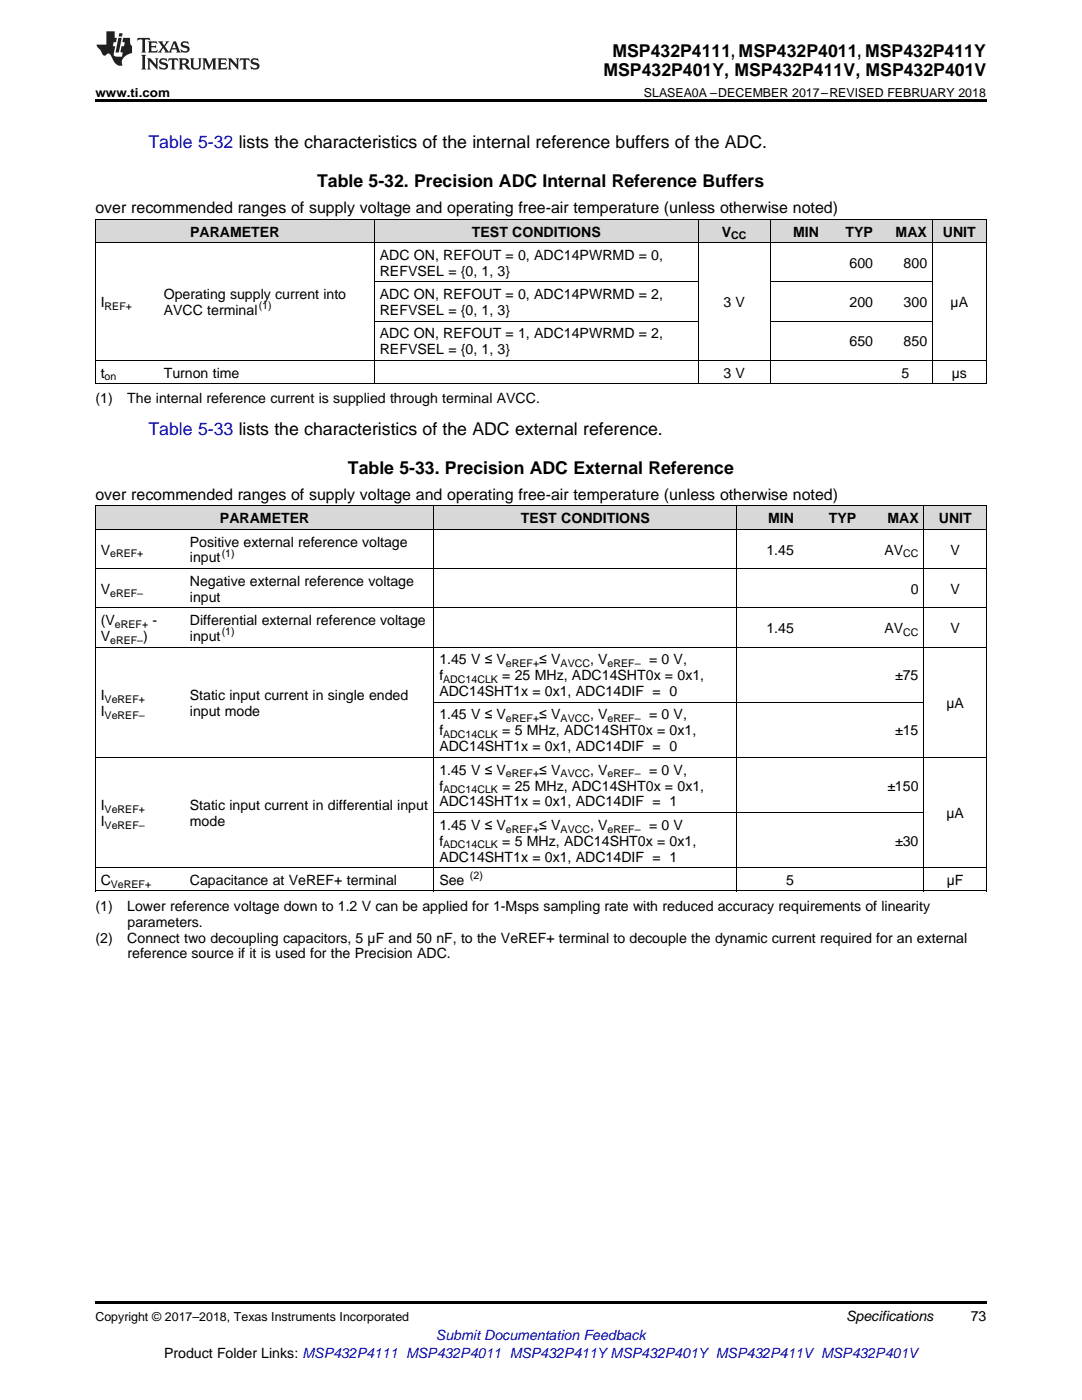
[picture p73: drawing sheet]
<svg xmlns="http://www.w3.org/2000/svg" width="216mm" height="279mm" viewBox="0 0 216 279" stroke-linecap="round" stroke-linejoin="round" font-family="sans-serif">
<defs><g id="words">
<g font-size="3.5">
<text x="122.2" y="11.3">MSP432P4111, MSP432P4011, MSP432P411Y</text>
<text x="120.4" y="15.2">MSP432P401Y, MSP432P411V, MSP432P401V</text>
<text x="63.3" y="37.4">Table 5-32. Precision ADC Internal Reference Buffers</text>
<text x="69.4" y="94.6">Table 5-33. Precision ADC External Reference</text>
</g>
<g font-size="3.5" fill="#00f">
<text x="29.6" y="29.6">Table 5-32 lists the characteristics of the internal reference buffers of the ADC.</text>
<text x="29.6" y="86.9">Table 5-33 lists the characteristics of the ADC external reference.</text>
</g>
<g font-size="3.2">
<text x="19" y="42.5">over recommended ranges of supply voltage and operating free-air temperature (unless otherwise noted)</text>
<text x="19" y="99.8">over recommended ranges of supply voltage and operating free-air temperature (unless otherwise noted)</text>
</g>
<g font-size="2.8">
<text x="37.9" y="47.2">PARAMETER</text>
<text x="94.2" y="47.2">TEST CONDITIONS</text>
<text x="144" y="47.2">V</text>
<text x="158.3" y="47.2">MIN</text>
<text x="168.7" y="47.2">TYP</text>
<text x="178.7" y="47.2">MAX</text>
<text x="188.1" y="47.2">UNIT</text>
<text x="75.8" y="51.9">ADC ON, REFOUT = 0, ADC14PWRMD = 0,</text>
<text x="169.5" y="53.4">600</text>
<text x="180.3" y="53.4">800</text>
<text x="32.7" y="59.7">Operating supply current into</text>
<text x="75.8" y="55">REFVSEL = {0, 1, 3}</text>
<text x="75.8" y="59.7">ADC ON, REFOUT = 0, ADC14PWRMD = 2,</text>
<text x="20.1" y="61.3">I</text>
<text x="32.7" y="62.9">AVCC terminal</text>
<text x="75.8" y="62.9">REFVSEL = {0, 1, 3}</text>
<text x="144.4" y="61.3">3 V</text>
<text x="169.5" y="61.3">200</text>
<text x="180.3" y="61.3">300</text>
<text x="189.7" y="61.3">µA</text>
<text x="75.8" y="67.5">ADC ON, REFOUT = 1, ADC14PWRMD = 2,</text>
<text x="75.8" y="70.7">REFVSEL = {0, 1, 3}</text>
<text x="169.5" y="69.1">650</text>
<text x="180.3" y="69.1">850</text>
<text x="20.1" y="75.4">t</text>
<text x="32.7" y="75.4">Turnon time</text>
<text x="144.4" y="75.4">3 V</text>
<text x="179.9" y="75.4">5</text>
<text x="189.9" y="75.4">µs</text>
<text x="19" y="80.5">(1)</text>
<text x="25.4" y="80.5">The internal reference current is supplied through terminal AVCC.</text>
<text x="43.9" y="104.4">PARAMETER</text>
<text x="103.9" y="104.4">TEST CONDITIONS</text>
<text x="153.2" y="104.4">MIN</text>
<text x="165.4" y="104.4">TYP</text>
<text x="177.1" y="104.4">MAX</text>
<text x="187.3" y="104.4">UNIT</text>
<text x="20.1" y="110.7">V</text>
<text x="37.9" y="109.1">Positive external reference voltage</text>
<text x="37.9" y="112.3">input</text>
<text x="152.9" y="110.7">1.45</text>
<text x="176.5" y="110.7">AV</text>
<text x="189.7" y="110.7">V</text>
<text x="20.1" y="118.5">V</text>
<text x="37.9" y="116.9">Negative external reference voltage</text>
<text x="181.8" y="118.5">0</text>
<text x="189.7" y="118.5">V</text>
<text x="20.1" y="124.7">(V</text>
<text x="30.4" y="124.7">-</text>
<text x="37.9" y="120.1">input</text>
<text x="37.9" y="124.7">Differential external reference voltage</text>
<text x="20.1" y="127.9">V</text>
<text x="28.5" y="127.9">)</text>
<text x="37.9" y="127.9">input</text>
<text x="152.9" y="126.3">1.45</text>
<text x="176.5" y="126.3">AV</text>
<text x="189.7" y="126.3">V</text>
<text x="87.7" y="132.6">1.45 V ≤ V</text>
<text x="87.7" y="135.7">f</text>
<text x="100.2" y="135.7">= 25 MHz, ADC14SHT0x = 0x1,</text>
<text x="107.6" y="132.6">≤ V</text>
<text x="117.7" y="132.6">, V</text>
<text x="129.5" y="132.6">= 0 V,</text>
<text x="178.6" y="135.7">±75</text>
<text x="20.1" y="139.7">I</text>
<text x="20.1" y="142.8">I</text>
<text x="37.9" y="139.7">Static input current in single ended</text>
<text x="37.9" y="142.8">input mode</text>
<text x="87.7" y="138.9">ADC14SHT1x = 0x1, ADC14DIF = 0</text>
<text x="87.7" y="143.6">1.45 V ≤ V</text>
<text x="107.6" y="143.6">≤ V</text>
<text x="117.7" y="143.6">, V</text>
<text x="129.5" y="143.6">= 0 V,</text>
<text x="188.8" y="141.3">µA</text>
<text x="87.7" y="146.8">f</text>
<text x="87.7" y="149.9">ADC14SHT1x = 0x1, ADC14DIF = 0</text>
<text x="100.2" y="146.8">= 5 MHz, ADC14SHT0x = 0x1,</text>
<text x="178.6" y="146.8">±15</text>
<text x="87.7" y="154.6">1.45 V ≤ V</text>
<text x="107.6" y="154.6">≤ V</text>
<text x="117.7" y="154.6">, V</text>
<text x="129.5" y="154.6">= 0 V,</text>
<text x="20.1" y="161.7">I</text>
<text x="37.9" y="161.7">Static input current in differential input</text>
<text x="87.7" y="157.8">f</text>
<text x="87.7" y="160.9">ADC14SHT1x = 0x1, ADC14DIF = 1</text>
<text x="100.2" y="157.8">= 25 MHz, ADC14SHT0x = 0x1,</text>
<text x="177.1" y="157.8">±150</text>
<text x="20.1" y="164.9">I</text>
<text x="37.9" y="164.9">mode</text>
<text x="87.7" y="165.6">1.45 V ≤ V</text>
<text x="107.6" y="165.6">≤ V</text>
<text x="117.7" y="165.6">, V</text>
<text x="129.5" y="165.6">= 0 V</text>
<text x="188.8" y="163.3">µA</text>
<text x="87.7" y="168.8">f</text>
<text x="87.7" y="171.9">ADC14SHT1x = 0x1, ADC14DIF = 1</text>
<text x="100.2" y="168.8">= 5 MHz, ADC14SHT0x = 0x1,</text>
<text x="178.6" y="168.8">±30</text>
<text x="20.1" y="176.6">C</text>
<text x="37.9" y="176.6">Capacitance at VeREF+ terminal</text>
<text x="87.7" y="176.6">See</text>
<text x="156.8" y="176.6">5</text>
<text x="188.9" y="176.6">µF</text>
<text x="19" y="181.8">(1)</text>
<text x="25.4" y="181.8">Lower reference voltage down to 1.2 V can be applied for 1-Msps sampling rate with reduced accuracy requirements of linearity</text>
<text x="25.4" y="184.9">parameters.</text>
<text x="19" y="188.1">(2)</text>
<text x="25.4" y="188.1">Connect two decoupling capacitors, 5 µF and 50 nF, to the VeREF+ terminal to decouple the dynamic current required for an external</text>
<text x="25.4" y="191.3">reference source if it is used for the Precision ADC.</text>
<text x="168.8" y="263.6">Specifications</text>
<text x="193.7" y="263.6">73</text>
<text x="32.7" y="270.9">Product Folder Links: MSP432P4111 MSP432P4011 MSP432P411YMSP432P401Y MSP432P411V MSP432P401V</text>
</g>
<text font-size="2.8" fill="#00f" x="87" y="267.4">Submit Documentation Feedback</text>
<g font-size="2.5">
<text x="19" y="19.3">www.ti.com</text>
<text x="128.5" y="19.3">SLASEA0A –DECEMBER 2017–REVISED FEBRUARY 2018</text>
<text x="19" y="263.6">Copyright © 2017–2018, Texas Instruments Incorporated</text>
</g>
<g font-size="2.1">
<text x="145.9" y="47.8">CC</text>
<text x="20.9" y="61.8">REF+</text>
<text x="51.6" y="61.7">(1)</text>
<text x="20.9" y="75.9">on</text>
<text x="22" y="111.2">eREF+</text>
<text x="44.3" y="111.1">(1)</text>
<text x="180.2" y="111.2">CC</text>
<text x="22" y="119.1">eREF–</text>
<text x="22.9" y="125.3">eREF+</text>
<text x="22" y="128.5">eREF–</text>
<text x="44.2" y="126.8">(1)</text>
<text x="180.2" y="126.9">CC</text>
<text x="88.4" y="136.3">ADC14CLK</text>
<text x="101" y="133.1">eREF+</text>
<text x="111.9" y="133.1">AVCC</text>
<text x="121.2" y="133.1">eREF–</text>
<text x="20.9" y="140.2">VeREF+</text>
<text x="20.9" y="143.4">VeREF–</text>
<text x="88.4" y="147.3">ADC14CLK</text>
<text x="101" y="144.1">eREF+</text>
<text x="111.9" y="144.1">AVCC</text>
<text x="121.2" y="144.1">eREF–</text>
<text x="101" y="155.2">eREF+</text>
<text x="111.9" y="155.2">AVCC</text>
<text x="121.2" y="155.2">eREF–</text>
<text x="88.4" y="158.3">ADC14CLK</text>
<text x="20.9" y="162.2">VeREF+</text>
<text x="20.9" y="165.4">VeREF–</text>
<text x="101" y="166.2">eREF+</text>
<text x="111.9" y="166.2">AVCC</text>
<text x="121.2" y="166.2">eREF–</text>
<text x="88.4" y="169.3">ADC14CLK</text>
<text x="22.1" y="177.2">VeREF+</text>
<text x="93.8" y="175.5">(2)</text>
</g>
</g></defs>
<g fill="#d8d8d8">
<path d="M19 101h17.8v4.7h-17.8z"/>
<path d="M36.8 101h49.8v4.7h-49.8z"/>
<path d="M86.6 101h60.4v4.7h-60.4z"/>
<path d="M147 101h12.5v4.7h-12.5z"/>
<path d="M159.5 101h12.4v4.7h-12.4z"/>
<path d="M171.9 101h12.5v4.7h-12.5z"/>
<path d="M184.4 101h12.4v4.7h-12.4z"/>
<path d="M19 43.8h12.6v4.7h-12.6z"/>
<path d="M31.6 43.8h43.1v4.7h-43.1z"/>
<path d="M74.7 43.8h64.6v4.7h-64.6z"/>
<path d="M139.3 43.8h14.4v4.7h-14.4z"/>
<path d="M153.7 43.8h10.8v4.7h-10.8z"/>
<path d="M164.5 43.8h10.8v4.7h-10.8z"/>
<path d="M175.3 43.8h10.8v4.7h-10.8z"/>
<path d="M186.1 43.8h10.7v4.7h-10.7z"/>
</g>
<path d="M19 19.9h177.8v.5h-177.8zM19 259.7h177.8v.5h-177.8z" fill="#000"/>
<g fill="none" stroke="#000" stroke-width=".2">
<path d="M19 48.4h177.8M19 43.8h177.8M19.1 43.8v32.8M74.7 43.8v32.8M74.7 56.3h64.6M139.3 43.8v32.8M153.7 43.8v32.8M153.7 56.3h32.4M186 43.8v32.8M196.8 43.8v32.8M19 76.6h177.8M19 71.9h177.8"/>
<path d="M74.7 64.1h64.6M153.7 64.1h32.4M19 113.5h177.8M19 105.6h177.8M19 101h177.8M19.1 101v76.9M86.6 101v76.9M147 101v76.9M184.3 101v76.9M196.8 101v76.9M19 129.1h177.8M19 121.3h177.8"/>
<path d="M19 151.1h177.8M86.6 140.1h97.8M19 177.8h177.8M19 173.2h177.8M86.6 162.2h97.8"/>
</g>
<g fill="#231f20">
<path d="M27.5 7.6l-.1 .5 .4-.2h.6v.1v2.1l-.2 .4h1l-.3-.4v-2.1l.1-.1h.5l.5 .2-.2-.5zM29.5 8.3l.2 .3v1.5l-.2 .4h1.8l.2-.6a1.04 1.04 0 0 1-1.3 .2v-.7h.6l.3 .2v-.6l-.3 .2h-.6v-.6l.8-.1 .4 .3-.2-.5zM31.5 8.3l.9 1.1-.9 1.1h.8l-.2-.2 .5-.7 .4 .7-.2 .2h1.5l-.1-.2 .1-.4h.9l.1 .4-.2 .2h1l-.3-.3-.7-1.9h-.5l-.9 2-.8-1 .9-1h-.8l.1 .3-.3 .5-.4-.6 .2-.2zM34.7 8.6l.4 1h-.7zM36.3 8.4a.63 .63 0 0 0-.2 .7 .63 .63 0 0 0 .6 .4l.6 .2 .1 .2a.75 .75 0 0 1-.7 .4 .75 .75 0 0 1-.6-.5l.1 .7 .1-.1a1.11 1.11 0 0 0 1.5-.6 1.13 1.13 0 0 0-1.2-.8l-.1-.4a1.04 1.04 0 0 1 1.2 .2l-.2-.5-.1 .1-.5-.2zM28.2 10.9l.2 .4v2.2l-.2 .4h1l-.3-.4v-2.2l.3-.4zM29.3 11.6l.3 .4v1.5l-.3 .4h.8l-.2-.4v-1.3l1.5 1.7v-1.9l.2-.4h-.7l.2 .4v.9l-1.1-1.3zM32 11.8a.62 .62 0 0 0-.2 .7 .62 .62 0 0 0 .6 .4l.6 .1 .1 .3a.76 .76 0 0 1-.7 .3 .76 .76 0 0 1-.6-.4l.1 .7 .1-.1a1.11 1.11 0 0 0 1.5-.6 1.13 1.13 0 0 0-1.2-.8l-.1-.4a1.04 1.04 0 0 1 1.2 .2l-.2-.6-.1 .1-.5-.1zM33.7 11.6l-.2 .6a.61 .61 0 0 1 .8-.3v1.6l-.2 .4h.9l-.2-.4v-1.6a.63 .63 0 0 1 .8 .3l-.2-.6zM35.6 11.6l.3 .4v1.5l-.3 .4h1l-.2-.2v-.8l.5 .2a.76 .76 0 0 0 1.2 .7l-1-1a.58 .58 0 0 0 .6-.5 .58 .58 0 0 0-.5-.6zM36.4 11.9h.1a.45 .45 0 0 1 .5 .1 .45 .45 0 0 1 .1 .5l-.7 .2zM37.9 11.6l.2 .2a2.17 2.17 0 0 0 .3 1.9 .99 .99 0 0 0 1.6-.6v-1.1l.2-.4h-.7l.2 .2a1.92 1.92 0 0 1-.2 1.8 .6 .6 0 0 1-.9-.5v-1.1l.2-.4zM40.4 11.6l.2 .4v1.5l-.2 .4h.7l-.2-.4v-1.4l.8 1.8 .8-1.8v1.4l-.2 .4h.9l-.2-.4v-1.5l.2-.4h-.8l-.6 1.5-.6-1.5zM43.4 11.6l.2 .4v1.5l-.2 .4h1.8l.2-.6a1.04 1.04 0 0 1-1.3 .1v-.6h.5l.4 .2v-.6l-.4 .2h-.5v-.7h.8l.3 .3-.1-.6zM45.5 11.6l.2 .4v1.5l-.2 .4h.7l-.2-.4v-1.3l1.5 1.7v-1.9l.2-.4h-.7l.2 .4v.9l-1.1-1.3zM47.9 11.6l-.1 .6a.61 .61 0 0 1 .8-.3v1.6l-.3 .4h1l-.3-.4 .1-1.6a.63 .63 0 0 1 .7 .3l-.1-.6zM50.2 11.8a.62 .62 0 0 0-.2 .7 .62 .62 0 0 0 .6 .4l.6 .1 .2 .3a.76 .76 0 0 1-.8 .3 .76 .76 0 0 1-.6-.4l.1 .7 .2-.1a1.11 1.11 0 0 0 1.5-.6 1.13 1.13 0 0 0-1.3-.8l-.1-.4a1.04 1.04 0 0 1 1.2 .2l-.1-.6-.2 .1-.5-.1z"/>
<path d="M21.2 6.3v2.6h-1.9l.1 .4 .7 .9a.91 .91 0 0 0 1 .8 .56 .56 0 0 1 .5-.3 .56 .56 0 0 1 .5 .3l.4 .8a1.53 1.53 0 0 0 1.9 1.2 1.54 1.54 0 0 1 1-2.1l.9-.3v-1.4a1.52 1.52 0 0 1-.3-1.6h-1.4l-.2 .8h.5l-.2 .8h-.4l-.2 1v.2l.4 .1-.2 .8a1.93 1.93 0 0 1-1.6-.3l.3-1.8h-.5l.2-.8h.4l.2-.8h-.4v-1.3zM23.6 7.6l-.6 2.9h.7l.6-2.9zM23.8 6.6l-.1 .7h.6l.2-.7z"/>
</g>
<use href="#words"/>
</svg>
